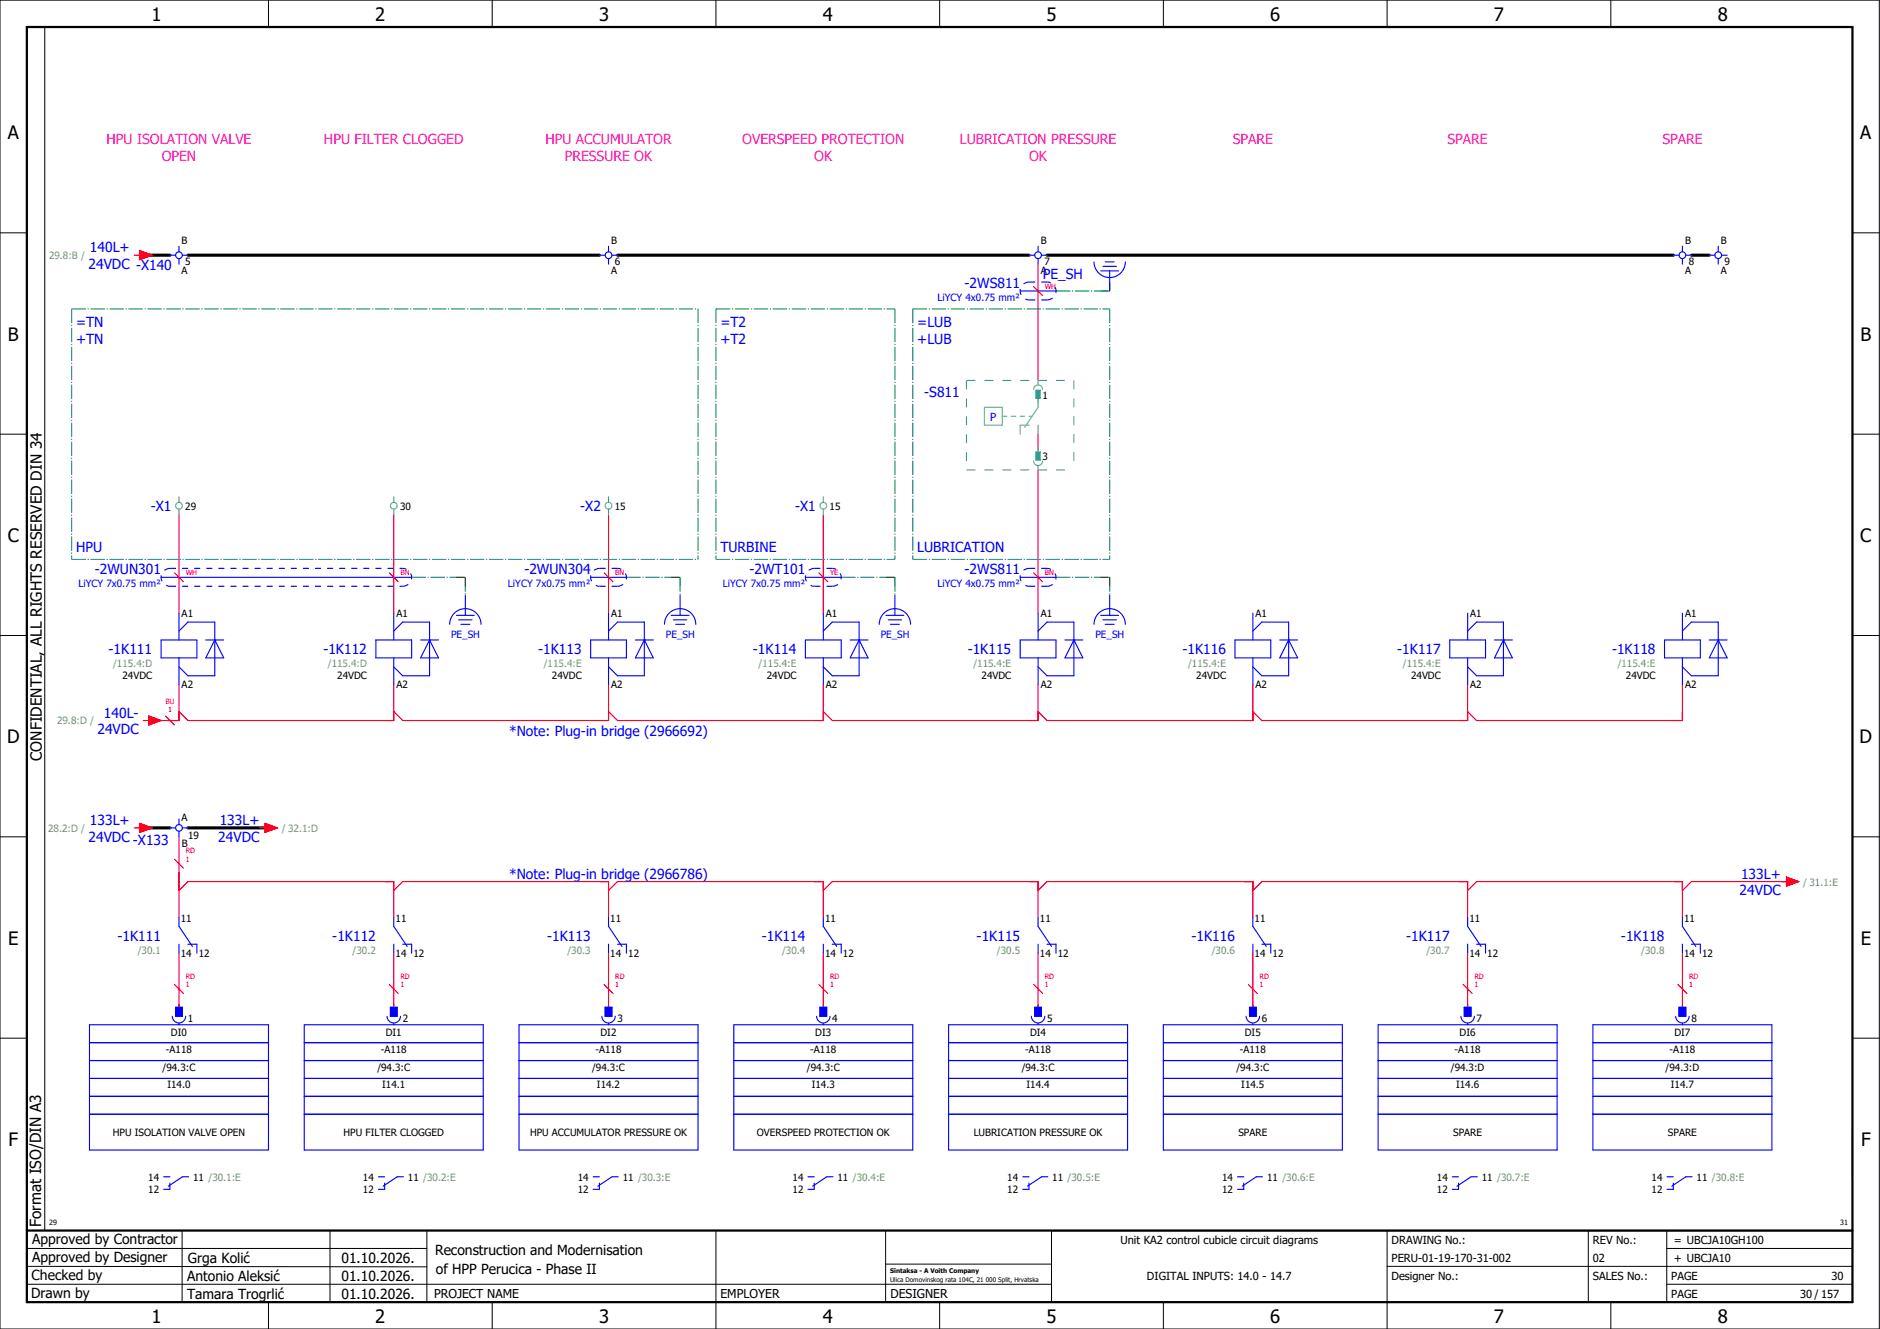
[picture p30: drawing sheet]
<svg xmlns="http://www.w3.org/2000/svg" width="420mm" height="297mm" viewBox="0 0 420 297" stroke-linecap="round" stroke-linejoin="round" font-family="sans-serif">
<defs><g id="words">
<g font-size="4.1">
<text x="33.9" y="4.7">1</text>
<text x="83.9" y="4.7">2</text>
<text x="133.9" y="4.7">3</text>
<text x="183.9" y="4.7">4</text>
<text x="233.9" y="4.7">5</text>
<text x="283.9" y="4.7">6</text>
<text x="333.9" y="4.7">7</text>
<text x="383.9" y="4.7">8</text>
<text x="1.8" y="31.2">A</text>
<text x="415.8" y="31.2">A</text>
<text x="1.8" y="76.2">B</text>
<text x="415.8" y="76.2">B</text>
<text x="1.8" y="121.2">C</text>
<text x="415.8" y="121.2">C</text>
<text x="1.6" y="166.2">D</text>
<text x="415.6" y="166.2">D</text>
<text x="1.8" y="211.2">E</text>
<text x="415.8" y="211.2">E</text>
<text x="1.9" y="256.2">F</text>
<text x="415.9" y="256.2">F</text>
<text x="33.9" y="295.7">1</text>
<text x="83.9" y="295.7">2</text>
<text x="133.9" y="295.7">3</text>
<text x="183.9" y="295.7">4</text>
<text x="233.9" y="295.7">5</text>
<text x="283.9" y="295.7">6</text>
<text x="333.9" y="295.7">7</text>
<text x="383.9" y="295.7">8</text>
</g>
<g font-size="3.4">
<text x="9.4" y="170" transform="rotate(-90 9.4 170)">CONFIDENTIAL, ALL RIGHTS RESERVED DIN 34</text>
<text x="9.2" y="274.3" transform="rotate(-90 9.2 274.3)">Format ISO/DIN A3</text>
</g>
<g font-size="3.1" fill="#f0f">
<text x="23.8" y="32.1">HPU ISOLATION VALVE</text>
<text x="36.1" y="35.9">OPEN</text>
<text x="72.4" y="32.1">HPU FILTER CLOGGED</text>
<text x="121.9" y="32.1">HPU ACCUMULATOR</text>
<text x="126.2" y="35.9">PRESSURE OK</text>
<text x="165.9" y="32.1">OVERSPEED PROTECTION</text>
<text x="182" y="35.9">OK</text>
<text x="214.5" y="32.1">LUBRICATION PRESSURE</text>
<text x="230" y="35.9">OK</text>
<text x="275.5" y="32.1">SPARE</text>
<text x="323.5" y="32.1">SPARE</text>
<text x="371.5" y="32.1">SPARE</text>
</g>
<g font-size="3.1" fill="#00f">
<text x="20.1" y="56.4">140L+</text>
<text x="19.8" y="60.1">24VDC -X140</text>
<text x="215.6" y="64.4">-2WS811</text>
<text x="233" y="62.3">PE_SH</text>
<text x="17" y="73.1">=TN</text>
<text x="17" y="76.9">+TN</text>
<text x="161" y="73.1">=T2</text>
<text x="161" y="76.9">+T2</text>
<text x="205" y="73.1">=LUB</text>
<text x="205" y="76.9">+LUB</text>
<text x="206.6" y="88.6">-S811</text>
<text x="33.7" y="114.3">-X1</text>
<text x="129.7" y="114.3">-X2</text>
<text x="177.7" y="114.3">-X1</text>
<text x="17" y="123.4">HPU</text>
<text x="161" y="123.4">TURBINE</text>
<text x="205" y="123.4">LUBRICATION</text>
<text x="21.2" y="128.4">-2WUN301</text>
<text x="117.2" y="128.4">-2WUN304</text>
<text x="167.5" y="128.4">-2WT101</text>
<text x="215.6" y="128.4">-2WS811</text>
<text x="24.3" y="146.3">-1K111</text>
<text x="72.3" y="146.3">-1K112</text>
<text x="120.3" y="146.3">-1K113</text>
<text x="168.3" y="146.3">-1K114</text>
<text x="216.3" y="146.3">-1K115</text>
<text x="264.3" y="146.3">-1K116</text>
<text x="312.3" y="146.3">-1K117</text>
<text x="360.3" y="146.3">-1K118</text>
<text x="23.2" y="160.4">140L-</text>
<text x="21.8" y="164.1">24VDC</text>
<text x="113.8" y="164.4">*Note: Plug-in bridge (2966692)</text>
<text x="20.1" y="184.4">133L+</text>
<text x="49.1" y="184.4">133L+</text>
<text x="19.8" y="188.1">24VDC -X133</text>
<text x="48.8" y="188.1">24VDC</text>
<text x="113.8" y="196.4">*Note: Plug-in bridge (2966786)</text>
<text x="389.1" y="196.4">133L+</text>
<text x="388.8" y="200.1">24VDC</text>
<text x="26.3" y="210.3">-1K111</text>
<text x="74.3" y="210.3">-1K112</text>
<text x="122.3" y="210.3">-1K113</text>
<text x="170.3" y="210.3">-1K114</text>
<text x="218.3" y="210.3">-1K115</text>
<text x="266.3" y="210.3">-1K116</text>
<text x="314.3" y="210.3">-1K117</text>
<text x="362.3" y="210.3">-1K118</text>
</g>
<g font-size="3.1">
<text x="7.2" y="278.1">Approved by Contractor</text>
<text x="97.2" y="280.5">Reconstruction and Modernisation</text>
<text x="7.1" y="286.1">Checked by</text>
<text x="7.2" y="282.1">Approved by Designer</text>
<text x="41.8" y="286.2">Antonio Aleksić</text>
<text x="42" y="282.3">Grga Kolić</text>
<text x="76.3" y="282.3">01.10.2026.</text>
<text x="76.3" y="286.3">01.10.2026.</text>
<text x="97.4" y="284.8">of HPP Perucica - Phase II</text>
<text x="6.9" y="290">Drawn by</text>
<text x="41.8" y="290.3">Tamara Trogrlić</text>
<text x="76.3" y="290.3">01.10.2026.</text>
</g>
<g font-size="2.7">
<text x="97" y="290.1">PROJECT NAME</text>
<text x="161" y="290.1">EMPLOYER</text>
<text x="199" y="290.1">DESIGNER</text>
</g>
<text font-size="2.5" fill="#00f" x="221.3" y="94">P</text>
<g font-size="2.5">
<text x="250.4" y="278">Unit KA2 control cubicle circuit diagrams</text>
<text x="311" y="278">DRAWING No.:</text>
<text x="356" y="278">REV No.:</text>
<text x="374.1" y="278">= UBCJA10GH100</text>
<text x="256.3" y="286">DIGITAL INPUTS: 14.0 - 14.7</text>
<text x="311" y="286">Designer No.:</text>
<text x="311" y="282">PERU-01-19-170-31-002</text>
<text x="356" y="286">SALES No.:</text>
<text x="356" y="282">02</text>
<text x="373.5" y="286">PAGE</text>
<text x="374.1" y="282.1">+ UBCJA10</text>
<text x="409.3" y="286">30</text>
<text x="373.5" y="290">PAGE</text>
<text x="402.3" y="290">30 / 157</text>
</g>
<g font-size="2.2" fill="#7ca552">
<text x="11" y="57.9">29.8:B /</text>
<text x="25.3" y="149.2">/115.4:D</text>
<text x="73.3" y="149.2">/115.4:D</text>
<text x="121.5" y="149.2">/115.4:E</text>
<text x="169.5" y="149.2">/115.4:E</text>
<text x="217.5" y="149.2">/115.4:E</text>
<text x="265.5" y="149.2">/115.4:E</text>
<text x="313.5" y="149.2">/115.4:E</text>
<text x="361.5" y="149.2">/115.4:E</text>
<text x="12.8" y="161.9">29.8:D /</text>
<text x="10.8" y="185.9">28.2:D /</text>
<text x="63" y="185.9">/ 32.1:D</text>
<text x="403" y="197.9">/ 31.1:E</text>
<text x="30.8" y="213.2">/30.1</text>
<text x="78.8" y="213.2">/30.2</text>
<text x="126.8" y="213.2">/30.3</text>
<text x="174.8" y="213.2">/30.4</text>
<text x="222.8" y="213.2">/30.5</text>
<text x="270.8" y="213.2">/30.6</text>
<text x="318.8" y="213.2">/30.7</text>
<text x="366.8" y="213.2">/30.8</text>
</g>
<g font-size="2.2">
<text x="40.6" y="54.6">B</text>
<text x="41.4" y="59.3">5</text>
<text x="136.6" y="54.6">B</text>
<text x="137.4" y="59.3">6</text>
<text x="232.6" y="54.6">B</text>
<text x="233.4" y="59.3">7</text>
<text x="376.6" y="54.6">B</text>
<text x="377.4" y="59.3">8</text>
<text x="384.6" y="54.6">B</text>
<text x="385.4" y="59.3">9</text>
<text x="40.6" y="61.3">A</text>
<text x="136.6" y="61.3">A</text>
<text x="232.6" y="61.3">A</text>
<text x="376.6" y="61.3">A</text>
<text x="384.6" y="61.3">A</text>
<text x="233" y="89.1">1</text>
<text x="233" y="102.7">3</text>
<text x="41.4" y="113.9">29</text>
<text x="89.4" y="113.9">30</text>
<text x="137.4" y="113.9">15</text>
<text x="185.4" y="113.9">15</text>
<text x="40.6" y="138">A1</text>
<text x="88.6" y="138">A1</text>
<text x="136.6" y="138">A1</text>
<text x="184.6" y="138">A1</text>
<text x="232.6" y="138">A1</text>
<text x="280.6" y="138">A1</text>
<text x="328.6" y="138">A1</text>
<text x="376.6" y="138">A1</text>
<text x="27.4" y="151.9">24VDC</text>
<text x="40.6" y="153.9">A2</text>
<text x="75.4" y="151.9">24VDC</text>
<text x="88.6" y="153.9">A2</text>
<text x="123.4" y="151.9">24VDC</text>
<text x="136.6" y="153.9">A2</text>
<text x="171.4" y="151.9">24VDC</text>
<text x="184.6" y="153.9">A2</text>
<text x="219.4" y="151.9">24VDC</text>
<text x="232.6" y="153.9">A2</text>
<text x="267.4" y="151.9">24VDC</text>
<text x="280.6" y="153.9">A2</text>
<text x="315.4" y="151.9">24VDC</text>
<text x="328.6" y="153.9">A2</text>
<text x="363.4" y="151.9">24VDC</text>
<text x="376.6" y="153.9">A2</text>
<text x="40.6" y="183.4">A</text>
<text x="40.6" y="189.3">B</text>
<text x="42.1" y="187.6">19</text>
<text x="40.4" y="206">11</text>
<text x="88.4" y="206">11</text>
<text x="136.4" y="206">11</text>
<text x="184.4" y="206">11</text>
<text x="232.4" y="206">11</text>
<text x="280.4" y="206">11</text>
<text x="328.4" y="206">11</text>
<text x="376.4" y="206">11</text>
<text x="40.4" y="213.9">14</text>
<text x="44.4" y="213.9">12</text>
<text x="88.4" y="213.9">14</text>
<text x="92.4" y="213.9">12</text>
<text x="136.4" y="213.9">14</text>
<text x="140.4" y="213.9">12</text>
<text x="184.4" y="213.9">14</text>
<text x="188.4" y="213.9">12</text>
<text x="232.4" y="213.9">14</text>
<text x="236.4" y="213.9">12</text>
<text x="280.4" y="213.9">14</text>
<text x="284.4" y="213.9">12</text>
<text x="328.4" y="213.9">14</text>
<text x="332.4" y="213.9">12</text>
<text x="376.4" y="213.9">14</text>
<text x="380.4" y="213.9">12</text>
<text x="38.2" y="231.5">DI0</text>
<text x="42" y="228.4">1</text>
<text x="86.2" y="231.5">DI1</text>
<text x="90" y="228.4">2</text>
<text x="134.2" y="231.5">DI2</text>
<text x="138" y="228.4">3</text>
<text x="182.2" y="231.5">DI3</text>
<text x="186" y="228.4">4</text>
<text x="230.2" y="231.5">DI4</text>
<text x="234" y="228.4">5</text>
<text x="278.2" y="231.5">DI5</text>
<text x="282" y="228.4">6</text>
<text x="326.2" y="231.5">DI6</text>
<text x="330" y="228.4">7</text>
<text x="374.2" y="231.5">DI7</text>
<text x="378" y="228.4">8</text>
<text x="36.3" y="239.3">/94.3:C</text>
<text x="37.1" y="235.3">-A118</text>
<text x="84.3" y="239.3">/94.3:C</text>
<text x="85.1" y="235.3">-A118</text>
<text x="132.3" y="239.3">/94.3:C</text>
<text x="133.1" y="235.3">-A118</text>
<text x="180.3" y="239.3">/94.3:C</text>
<text x="181.1" y="235.3">-A118</text>
<text x="228.3" y="239.3">/94.3:C</text>
<text x="229.1" y="235.3">-A118</text>
<text x="276.3" y="239.3">/94.3:C</text>
<text x="277.1" y="235.3">-A118</text>
<text x="324.2" y="239.3">/94.3:D</text>
<text x="325.1" y="235.3">-A118</text>
<text x="372.3" y="239.3">/94.3:D</text>
<text x="373.1" y="235.3">-A118</text>
<text x="37.4" y="243.3">I14.0</text>
<text x="85.4" y="243.3">I14.1</text>
<text x="133.4" y="243.3">I14.2</text>
<text x="181.4" y="243.3">I14.3</text>
<text x="229.4" y="243.3">I14.4</text>
<text x="277.4" y="243.3">I14.5</text>
<text x="325.4" y="243.3">I14.6</text>
<text x="373.4" y="243.3">I14.7</text>
<text x="25.2" y="253.9">HPU ISOLATION VALVE OPEN</text>
<text x="76.8" y="253.9">HPU FILTER CLOGGED</text>
<text x="118.5" y="253.9">HPU ACCUMULATOR PRESSURE OK</text>
<text x="169.2" y="253.9">OVERSPEED PROTECTION OK</text>
<text x="217.6" y="253.9">LUBRICATION PRESSURE OK</text>
<text x="276.8" y="253.9">SPARE</text>
<text x="324.8" y="253.9">SPARE</text>
<text x="372.8" y="253.9">SPARE</text>
<text x="33.1" y="263.9">14</text>
<text x="43.2" y="263.9">11 /30.1:E</text>
<text x="81.1" y="263.9">14</text>
<text x="91.2" y="263.9">11 /30.2:E</text>
<text x="129.1" y="263.9">14</text>
<text x="139.2" y="263.9">11 /30.3:E</text>
<text x="177.1" y="263.9">14</text>
<text x="187.2" y="263.9">11 /30.4:E</text>
<text x="225.1" y="263.9">14</text>
<text x="235.2" y="263.9">11 /30.5:E</text>
<text x="273.1" y="263.9">14</text>
<text x="283.2" y="263.9">11 /30.6:E</text>
<text x="321.1" y="263.9">14</text>
<text x="331.2" y="263.9">11 /30.7:E</text>
<text x="369.1" y="263.9">14</text>
<text x="379.2" y="263.9">11 /30.8:E</text>
<text x="33.1" y="266.7">12</text>
<text x="81.1" y="266.7">12</text>
<text x="129.1" y="266.7">12</text>
<text x="177.1" y="266.7">12</text>
<text x="225.1" y="266.7">12</text>
<text x="273.1" y="266.7">12</text>
<text x="321.1" y="266.7">12</text>
<text x="369.1" y="266.7">12</text>
</g>
<g font-size="2.2" fill="#00f">
<text x="209.5" y="67.3">LiYCY 4x0.75 mm²</text>
<text x="17.5" y="131.3">LiYCY 7x0.75 mm²</text>
<text x="113.5" y="131.3">LiYCY 7x0.75 mm²</text>
<text x="161.5" y="131.3">LiYCY 7x0.75 mm²</text>
<text x="209.5" y="131.3">LiYCY 4x0.75 mm²</text>
<text x="100.8" y="142.6">PE_SH</text>
<text x="148.8" y="142.6">PE_SH</text>
<text x="196.8" y="142.6">PE_SH</text>
<text x="244.8" y="142.6">PE_SH</text>
</g>
<g font-size="1.6" fill="#f00">
<text x="233.5" y="64.5">WH</text>
<text x="41.5" y="128.5">WH</text>
<text x="89.5" y="128.5">BN</text>
<text x="137.5" y="128.5">BN</text>
<text x="185.5" y="128.5">YE</text>
<text x="233.5" y="128.5">BN</text>
<text x="37" y="157.3">BU</text>
<text x="37.6" y="159.2">1</text>
<text x="41.5" y="190.8">RD</text>
<text x="41.5" y="192.7">1</text>
<text x="41.5" y="220.7">1</text>
<text x="41.5" y="218.8">RD</text>
<text x="89.5" y="220.7">1</text>
<text x="89.5" y="218.8">RD</text>
<text x="137.5" y="220.7">1</text>
<text x="137.5" y="218.8">RD</text>
<text x="185.5" y="220.7">1</text>
<text x="185.5" y="218.8">RD</text>
<text x="233.5" y="220.7">1</text>
<text x="233.5" y="218.8">RD</text>
<text x="281.5" y="220.7">1</text>
<text x="281.5" y="218.8">RD</text>
<text x="329.5" y="220.7">1</text>
<text x="329.5" y="218.8">RD</text>
<text x="377.5" y="220.7">1</text>
<text x="377.5" y="218.8">RD</text>
</g>
<g font-size="1.6">
<text x="11" y="273.7">29</text>
<text x="411.2" y="273.7">31</text>
</g>
<g font-size="1.4">
<text x="198.9" y="284.4">Sintaksa - A Voith Company</text>
<text x="198.9" y="286.4">Ulica Domovinskog rata 104C, 21 000 Split, Hrvatska</text>
</g>
</g></defs>
<g fill="none" stroke="#000" stroke-width=".22">
<path d="M0 0h420v297h-420zM10 6v269M60 0v6M110 0v6M160 0v6M210 0v6M260 0v6M310 0v6M360 0v6M0 52h6M414 52h6M0 97h6"/>
<path d="M414 97h6M0 142h6M414 142h6M414 176.3v87.4M0 187h6M414 187h6M0 232h6M414 232h6M6 279h89.4M40.7 275v16M73.7 274.9v16M95.4 275.1v16"/>
<path d="M160 275v22M197.9 275.1v16M310 275v22M355 275v16M372.5 279h41.5M372.5 275v16M414 275h-179v16M6 283l89.4 .1M6 287h229M60 291v6M110 291v6M197.9 282.5h37.1"/>
<path d="M210 291v6M260 291v6M310 283h104M360 291v6M372.5 287h41.5"/>
</g>
<path d="M6 6h408v285h-408zM6 275h408" fill="none" stroke="#000" stroke-width=".5"/>
<g fill="none" stroke="#f00" stroke-width=".25">
<path d="M30 57h1.3M31.3 56l2.7 1-2.7 1zM232 59v26M231 64l2 2M232 97v4M40 115v22M88 115v22M136 115v22M184 115v22M232 105v32M39 128l2 2M87 128l2 2"/>
<path d="M135 128l2 2M183 128l2 2M231 128l2 2M40 153v8h-6M88 153v8h-46l-2-2M136 153v8h-46l-2-2M184 153v8h-46l-2-2M232 153v8h-46l-2-2M280 153v8h-46l-2-2M328 153v8h-46l-2-2M376 153v8h-46l-2-2M32 161h1.3"/>
<path d="M33.3 160l2.7 1-2.7 1zM37 160l2 2M30 185h1.3M31.3 184l2.7 1-2.7 1zM39 192l2 2M40 199l2-2h46v8M40 187v18M58 185h1.3M59.3 184l2.7 1-2.7 1zM88 199l2-2h46v8M136 199l2-2h46v8M184 199l2-2h46v8"/>
<path d="M232 199l2-2h46v8M280 199l2-2h46v8M328 199l2-2h46v8M399.2 196l2.8 1-2.8 1zM400 197h-22l-2 2M40 213v12M88 213v12M136 213v12M184 213v12M232 213v12M280 213v12M328 213v12"/>
<path d="M376 213v12M39 220l2 2M87 220l2 2M135 220l2 2M183 220l2 2M231 220l2 2M279 220l2 2M327 220l2 2M375 220l2 2"/>
</g>
<g fill="none" stroke="#00be00" stroke-width=".25" stroke-dasharray="3.2 .4 .3 .4" stroke-linecap="butt">
<path d="M236 65h12M246 65h2M248 63v2M92 129h12M102 129h2M104 129v4M104 129v2M140 129h12M150 129h2M152 129v4M152 129v2M188 129h12"/>
<path d="M198 129h2M200 129v4M200 129v2M236 129h12M246 129h2M248 129v4M248 129v2"/>
</g>
<path d="M32 57h6M42 57h92M138 57h92M234 57h140M378 57h4M32 185h6M42 185h18" fill="none" stroke="#000" stroke-width=".7"/>
<g fill="none" stroke="#00f" stroke-width=".25">
<path d="M38 57h1.3M40 55v1.3M40 57.8v1.2M40.8 57h1.2M134 57h1.3M136 55v1.3M136 57.8v1.2M136.8 57h1.2M230 57h1.3M232 55v1.3M232 57.8v1.2M232.8 57h1.2"/>
<path d="M244.5 58.5a3.5 3.5 0 0 0 3.5 3.5 3.5 3.5 0 0 0 3.5-3.5M246.5 59.5h3M247 58.5h2M374 57h1.2M376 55v1.3M376 57.8v1.2M376.7 57h1.3M382 57h1.3M384 55v1.3M384 57.8v1.2M384.8 57h1.2M228 65h8"/>
<path d="M246 60.5h4M248 60.5v4.5M36 129h56M40 137v6M88 137v6M100.5 139.5a3.5 3.5 0 0 1 3.5-3.5 3.5 3.5 0 0 1 3.5 3.5M102 137.5h4M102.5 138.5h3M103 139.5h2M104 133v4.5M132 129h8M136 137v6"/>
<path d="M148.5 139.5a3.5 3.5 0 0 1 3.5-3.5 3.5 3.5 0 0 1 3.5 3.5M150 137.5h4M150.5 138.5h3M151 139.5h2M152 133v4.5M180 129h8M184 137v6M196.5 139.5a3.5 3.5 0 0 1 3.5-3.5 3.5 3.5 0 0 1 3.5 3.5M198 137.5h4M198.5 138.5h3M199 139.5h2M200 133v4.5"/>
<path d="M228 129h8M232 137v6M244.5 139.5a3.5 3.5 0 0 1 3.5-3.5 3.5 3.5 0 0 1 3.5 3.5M246 137.5h4M246.5 138.5h3M247 139.5h2M248 133v4.5M280 137v6M328 137v6M376 137v6M36 143h8v4h-8zM40 147v6"/>
<path d="M40 141l2-2h6v12h-6l-2-2M46 143h4M48 143h.1M48 143l2 4h-4zM84 143h8v4h-8zM88 147v6M88 141l2-2h6v12h-6l-2-2M94 143h4M96 143h.1M96 143l2 4h-4zM132 143h8v4h-8zM136 147v6"/>
<path d="M136 141l2-2h6v12h-6l-2-2M142 143h4M144 143h.1M144 143l2 4h-4zM180 143h8v4h-8zM184 147v6M184 141l2-2h6v12h-6l-2-2M190 143h4M192 143h.1M192 143l2 4h-4zM228 143h8v4h-8zM232 147v6"/>
<path d="M232 141l2-2h6v12h-6l-2-2M238 143h4M240 143h.1M240 143l2 4h-4zM276 143h8v4h-8zM280 147v6M280 141l2-2h6v12h-6l-2-2M286 143h4M288 143h.1M288 143l2 4h-4zM324 143h8v4h-8zM328 147v6"/>
<path d="M328 141l2-2h6v12h-6l-2-2M334 143h4M336 143h.1M336 143l2 4h-4zM372 143h8v4h-8zM376 147v6M376 141l2-2h6v12h-6l-2-2M382 143h4M384 143h.1M384 143l2 4h-4zM38 185h1.3M40 183v1.3"/>
<path d="M40 185.8v1.2M40.8 185h1.2M40 205v2l3 4.5M40 211v2M42 211h2v2M88 205v2l3 4.5M88 211v2M90 211h2v2M136 205v2l3 4.5M136 211v2M138 211h2v2M184 205v2l3 4.5"/>
<path d="M184 211v2M186 211h2v2M232 205v2l3 4.5M232 211v2M234 211h2v2M280 205v2l3 4.5M280 211v2M282 211h2v2M328 205v2l3 4.5M328 211v2M330 211h2v2M376 205v2l3 4.5"/>
<path d="M376 211v2M378 211h2v2M20 237h40M20 229h40v28h-40zM20 233h40M38.5 227.1a1.5 1.5 0 0 0 1.5 1.5 1.5 1.5 0 0 0 1.5-1.5M39.3 225.1h1.5v2h-1.5zM40 228.7v.3M68 237h40M68 233h40M68 229h40v28h-40zM86.5 227.1a1.5 1.5 0 0 0 1.5 1.5 1.5 1.5 0 0 0 1.5-1.5"/>
<path d="M87.3 225.1h1.5v2h-1.5zM88 228.7v.3M116 237h40M116 233h40M116 229h40v28h-40zM134.5 227.1a1.5 1.5 0 0 0 1.5 1.5 1.5 1.5 0 0 0 1.5-1.5M135.3 225.1h1.5v2h-1.5zM136 228.7v.3M164 237h40M164 233h40M164 229h40v28h-40zM182.5 227.1a1.5 1.5 0 0 0 1.5 1.5 1.5 1.5 0 0 0 1.5-1.5"/>
<path d="M183.3 225.1h1.5v2h-1.5zM184 228.7v.3M212 237h40M212 233h40M212 229h40v28h-40zM230.5 227.1a1.5 1.5 0 0 0 1.5 1.5 1.5 1.5 0 0 0 1.5-1.5M231.3 225.1h1.5v2h-1.5zM232 228.7v.3M260 237h40M260 233h40M260 229h40v28h-40zM278.5 227.1a1.5 1.5 0 0 0 1.5 1.5 1.5 1.5 0 0 0 1.5-1.5"/>
<path d="M279.3 225.1h1.5v2h-1.5zM280 228.7v.3M308 237h40M308 233h40M308 229h40v28h-40zM326.5 227.1a1.5 1.5 0 0 0 1.5 1.5 1.5 1.5 0 0 0 1.5-1.5M327.3 225.1h1.5v2h-1.5zM328 228.7v.3M356 237h40M356 233h40M356 229h40v28h-40zM374.5 227.1a1.5 1.5 0 0 0 1.5 1.5 1.5 1.5 0 0 0 1.5-1.5"/>
<path d="M375.2 225.1h1.5v2h-1.5zM376 228.7v.3M20 249h40M20 245h40M20 241h40M68 249h40M68 245h40M68 241h40M116 249h40M116 245h40M116 241h40M164 249h40"/>
<path d="M164 245h40M164 241h40M212 249h40M212 245h40M212 241h40M260 249h40M260 245h40M260 241h40M308 249h40M308 245h40M308 241h40M356 249h40"/>
<path d="M356 245h40M356 241h40M36.6 263h1.4M38 264.4v1.4h-1.4M42.2 263h-1.4l-3.2 2.1M84.6 263h1.4M86 264.4v1.4h-1.4M90.2 263h-1.4l-3.2 2.1M132.6 263h1.4M134 264.4v1.4h-1.4M138.2 263h-1.4l-3.2 2.1M180.6 263h1.4"/>
<path d="M182 264.4v1.4h-1.4M186.2 263h-1.4l-3.2 2.1M228.6 263h1.4M230 264.4v1.4h-1.4M234.2 263h-1.4l-3.2 2.1M276.6 263h1.4M278 264.4v1.4h-1.4M282.2 263h-1.4l-3.2 2.1M324.6 263h1.4M326 264.4v1.4h-1.4M330.2 263h-1.4l-3.2 2.1M372.6 263h1.4"/>
<path d="M374 264.4v1.4h-1.4M378.2 263h-1.4l-3.2 2.1"/>
<circle cx="40" cy="57" r=".75"/>
<circle cx="136" cy="57" r=".75"/>
<circle cx="232" cy="57" r=".75"/>
<circle cx="376" cy="57" r=".75"/>
<circle cx="384" cy="57" r=".75"/>
<circle cx="40" cy="185" r=".75"/>
</g>
<g fill="#00f" stroke="#00f" stroke-width=".22">
<path d="M39.3 225.1h1.5v2h-1.5z"/>
<path d="M87.3 225.1h1.5v2h-1.5z"/>
<path d="M135.3 225.1h1.5v2h-1.5z"/>
<path d="M183.3 225.1h1.5v2h-1.5z"/>
<path d="M231.3 225.1h1.5v2h-1.5z"/>
<path d="M279.3 225.1h1.5v2h-1.5z"/>
<path d="M327.3 225.1h1.5v2h-1.5z"/>
<path d="M375.2 225.1h1.5v2h-1.5z"/>
</g>
<g fill="none" stroke="#52a5a5" stroke-width=".25">
<path d="M220 91h4v4h-4zM224 93h1M226 93h1M228 93h1M230 95h-2v2M230 93h.6M231 87a1 1 0 0 1 1-1 1 1 0 0 1 1 1M231.5 87.2h1v1.8h-1zM232 85v1M232 89v2l-3 4.5M232 95v2M40 111v1.3"/>
<path d="M40 113.8v1.2M88 111v1.3M88 113.8v1.2M136 111v1.3M136 113.8v1.2M184 111v1.3M184 113.8v1.2M231 103a1 1 0 0 0 1 1 1 1 0 0 0 1-1M231.5 101h1v1.8h-1zM232 100v1M232 104v1"/>
<circle cx="40" cy="113" r=".75"/>
<circle cx="88" cy="113" r=".75"/>
<circle cx="136" cy="113" r=".75"/>
<circle cx="184" cy="113" r=".75"/>
</g>
<path d="M16 69h140M16 69v56M156 69v56M160 69h40M160 69v56M200 69v56M204 69h44M204 69v56M248 69v56M16 125h140M160 125h40M204 125h44" fill="none" stroke="#007f7f" stroke-width=".25" stroke-dasharray="3.2 .4 .3 .4" stroke-linecap="butt"/>
<g fill="#52a5a5" stroke="#52a5a5" stroke-width=".22">
<path d="M231.5 101h1v1.8h-1z"/>
<path d="M231.5 87.2h1v1.8h-1z"/>
</g>
<path d="M216 85h24M216 85v20M240 85v20M216 105h24" fill="none" stroke="#52a5a5" stroke-width=".25" stroke-dasharray="2 2" stroke-linecap="butt"/>
<g fill="none" stroke="#00f" stroke-width=".25" stroke-dasharray="1.4 1.4" stroke-linecap="butt">
<path d="M230 67h4M230 63h4M230 63a2 2 0 0 0-2 2 2 2 0 0 0 2 2M234 67a2 2 0 0 0 2-2 2 2 0 0 0-2-2M38 131h52M38 127h52M38 127a2 2 0 0 0-2 2 2 2 0 0 0 2 2M90 131a2 2 0 0 0 2-2 2 2 0 0 0-2-2M134 131h4M134 127h4M134 127a2 2 0 0 0-2 2 2 2 0 0 0 2 2M138 131a2 2 0 0 0 2-2 2 2 0 0 0-2-2"/>
<path d="M182 131h4M182 127h4M182 127a2 2 0 0 0-2 2 2 2 0 0 0 2 2M186 131a2 2 0 0 0 2-2 2 2 0 0 0-2-2M230 131h4M230 127h4M230 127a2 2 0 0 0-2 2 2 2 0 0 0 2 2M234 131a2 2 0 0 0 2-2 2 2 0 0 0-2-2"/>
</g>
<g fill="#f00" stroke="#f00" stroke-width=".22">
<path d="M31.3 56l2.7 1-2.7 1z"/>
<path d="M33.3 160l2.7 1-2.7 1z"/>
<path d="M31.3 184l2.7 1-2.7 1z"/>
<path d="M59.3 184l2.7 1-2.7 1z"/>
<path d="M399.2 196l2.8 1-2.8 1z"/>
</g>
<use href="#words"/>
</svg>
